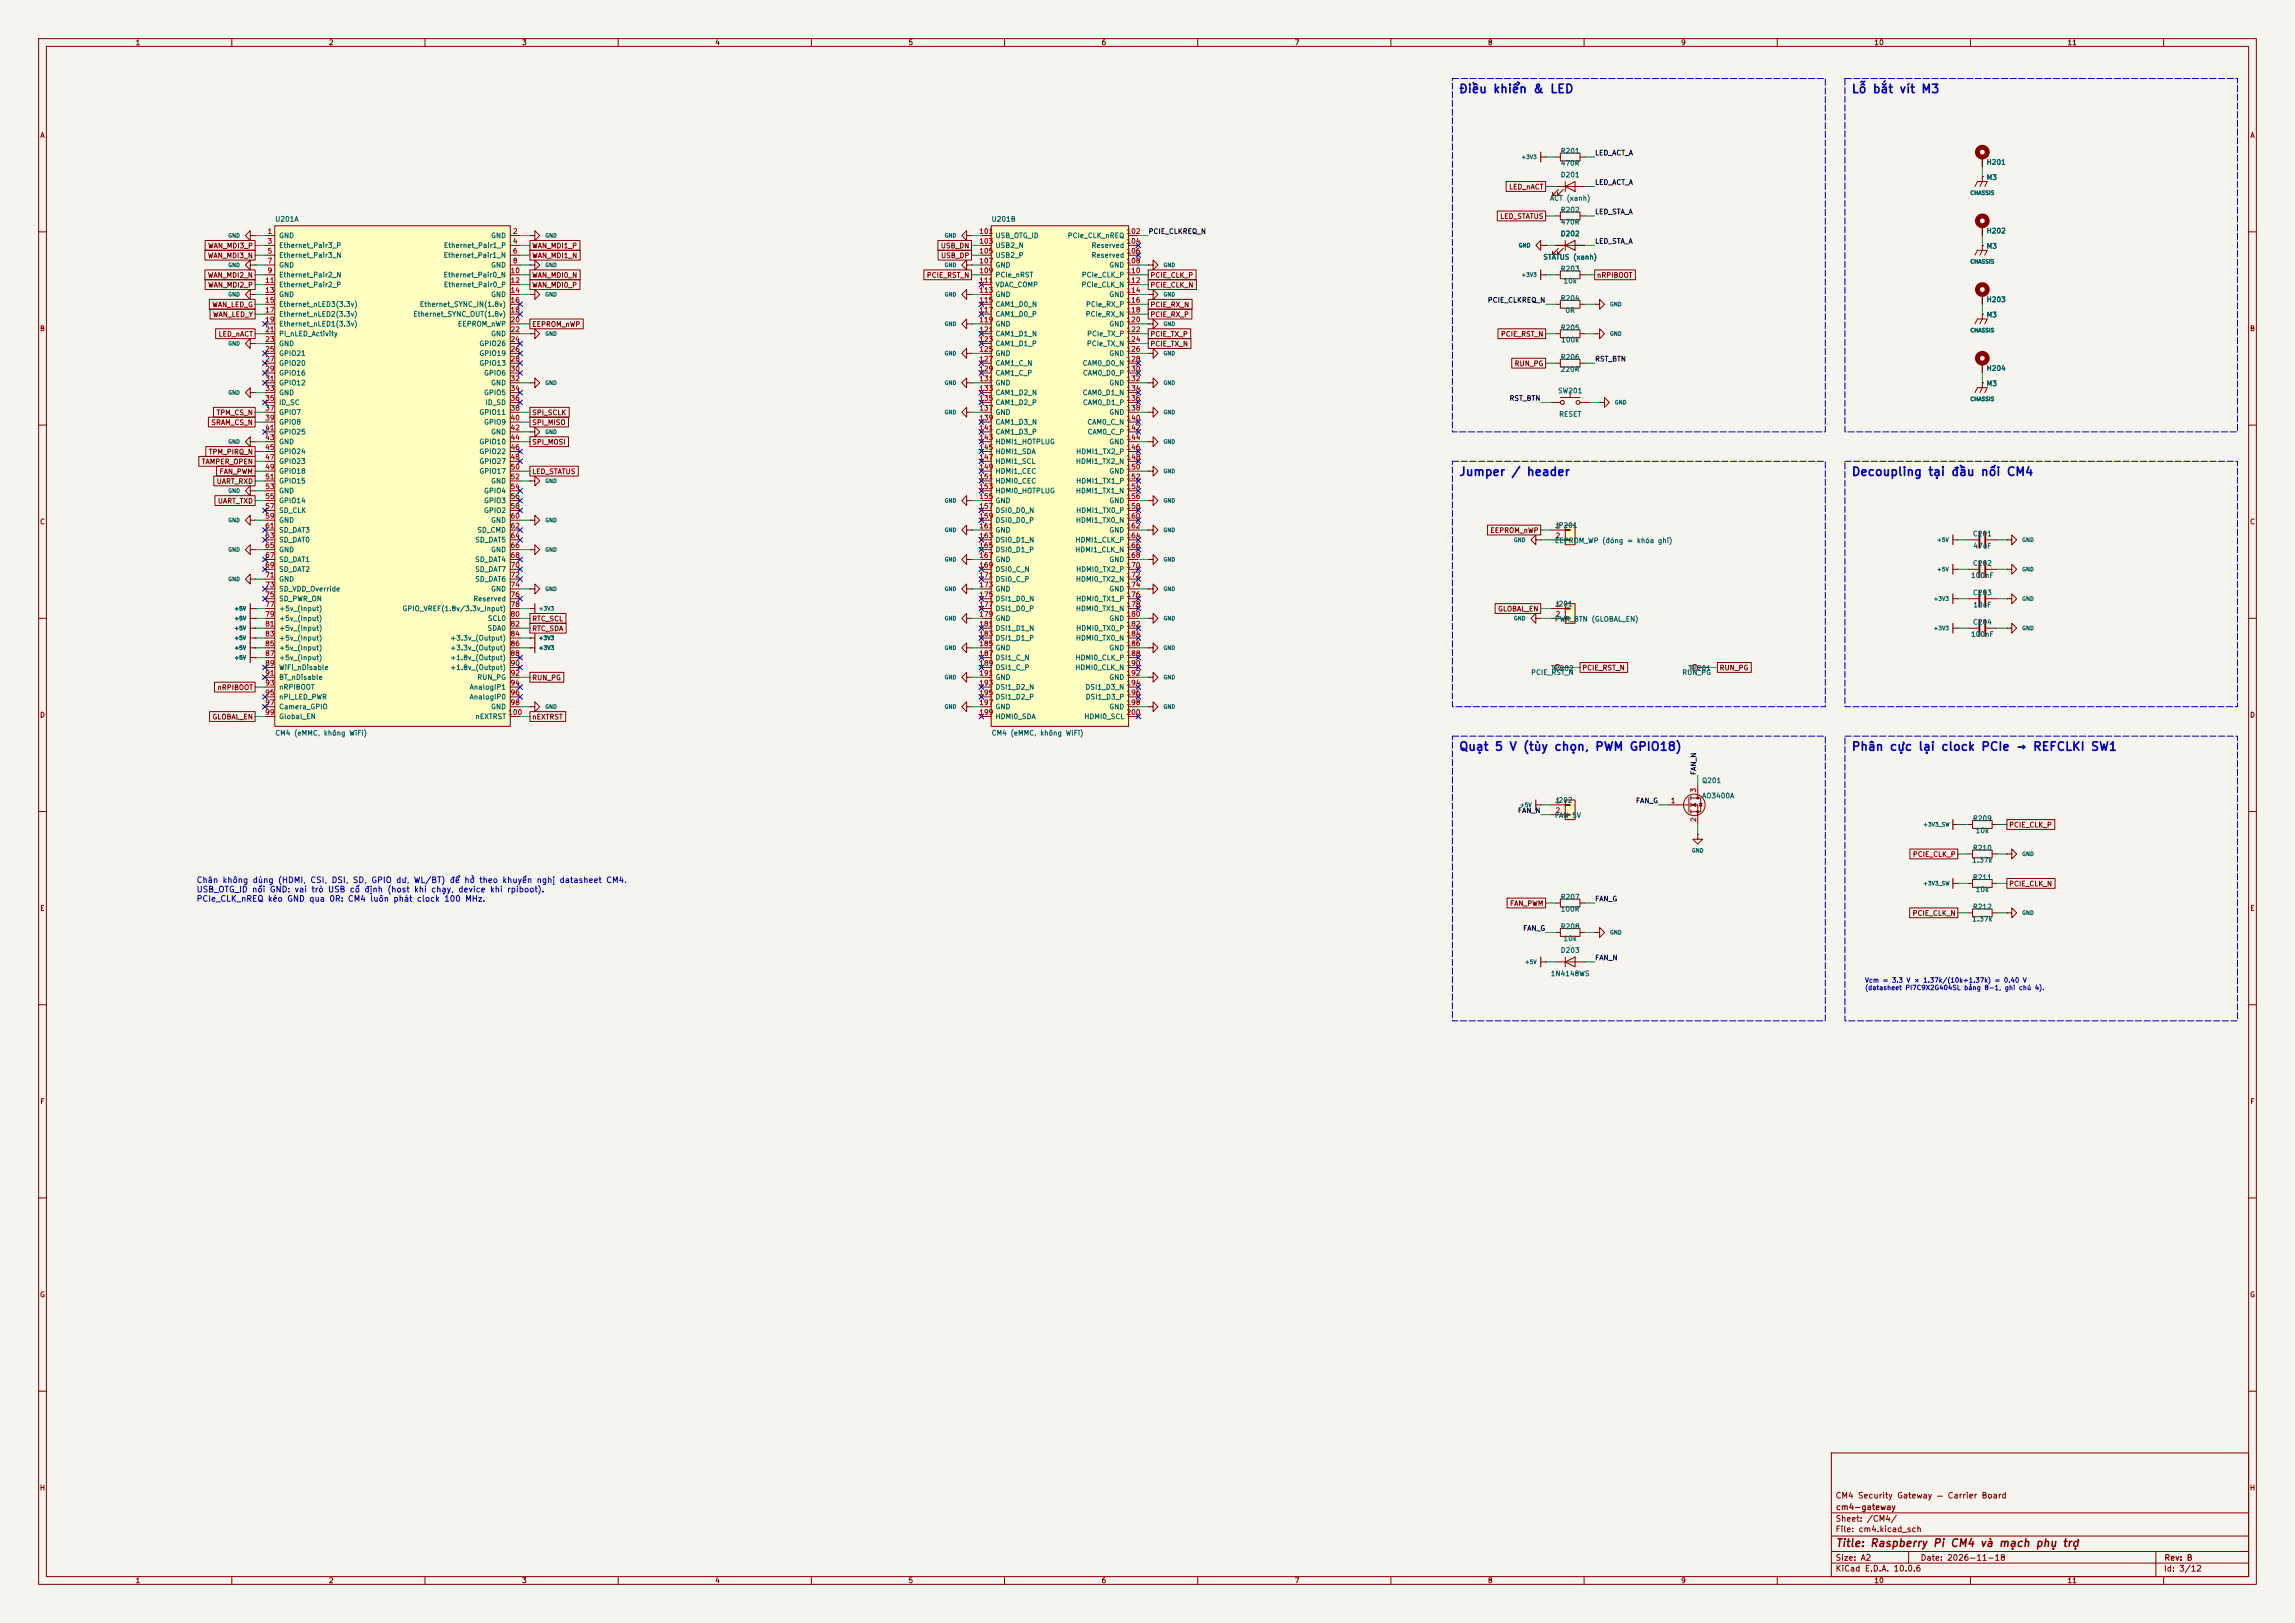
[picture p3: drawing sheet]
<svg xmlns="http://www.w3.org/2000/svg" width="594mm" height="420mm" viewBox="0 0 594 420" stroke-linecap="round" stroke-linejoin="round" font-family="sans-serif">
<defs><g id="words">
<g font-size="2.2" fill="#0000c2">
<text x="377.5" y="24.6">Điều khiển &amp; LED</text>
<text x="479.1" y="24.6">Lỗ bắt vít M3</text>
<text x="377.5" y="123.7">Jumper / header</text>
<text x="479.1" y="123.7">Decoupling tại đầu nối CM4</text>
<text x="377.5" y="194.8">Quạt 5 V (tùy chọn, PWM GPIO18)</text>
<text x="479.1" y="194.8">Phân cực lại clock PCIe → REFCLKI SW1</text>
</g>
<text font-size="2" fill="#840000" x="475" y="400.8">Title: Raspberry Pi CM4 và mạch phụ trợ</text>
<g font-size="1.5" fill="#0000c2">
<text x="50.8" y="228.9">Chân không dùng (HDMI, CSI, DSI, SD, GPIO dư, WL/BT) để hở theo khuyến nghị datasheet CM4.</text>
<text x="50.8" y="231.3">USB_OTG_ID nối GND: vai trò USB cố định (host khi chạy, device khi rpiboot).</text>
<text x="50.8" y="233.7">PCIe_CLK_nREQ kéo GND qua 0R: CM4 luôn phát clock 100 MHz.</text>
</g>
<g font-size="1.5" fill="#840000">
<text x="475" y="388.1">CM4 Security Gateway — Carrier Board</text>
<text x="475" y="394.1">Sheet: /CM4/</text>
<text x="475.1" y="391.1">cm4-gateway</text>
<text x="475" y="396.8">File: cm4.kicad_sch</text>
<text x="475" y="407">KiCad E.D.A. 10.0.6</text>
<text x="475" y="404.2">Size: A2</text>
<text x="497" y="404.2">Date: 2026-11-18</text>
<text x="560" y="407">Id: 3/12</text>
<text x="560.1" y="404.2">Rev: B</text>
</g>
<g font-size="1.3" fill="#840000">
<text x="35" y="12">1</text>
<text x="85" y="12">2</text>
<text x="135" y="12">3</text>
<text x="185" y="12">4</text>
<text x="235" y="12">5</text>
<text x="285" y="12">6</text>
<text x="335" y="12">7</text>
<text x="385" y="12">8</text>
<text x="435" y="12">9</text>
<text x="485" y="12">10</text>
<text x="535" y="12">11</text>
<text x="10.3" y="36">A</text>
<text x="582.3" y="36">A</text>
<text x="390.5" y="49.3">LED_nACT</text>
<text x="388.2" y="56.9">LED_STATUS</text>
<text x="53.7" y="64.6">WAN_MDI3_P</text>
<text x="137.6" y="64.6">WAN_MDI1_P</text>
<text x="243.4" y="64.6">USB_DN</text>
<text x="53.7" y="67.1">WAN_MDI3_N</text>
<text x="137.6" y="67.1">WAN_MDI1_N</text>
<text x="243.4" y="67.1">USB_DP</text>
<text x="53.7" y="72.2">WAN_MDI2_N</text>
<text x="53.7" y="74.7">WAN_MDI2_P</text>
<text x="137.6" y="72.2">WAN_MDI0_N</text>
<text x="137.6" y="74.7">WAN_MDI0_P</text>
<text x="239.7" y="72.2">PCIE_RST_N</text>
<text x="297.6" y="74.7">PCIE_CLK_N</text>
<text x="297.6" y="72.2">PCIE_CLK_P</text>
<text x="413.2" y="72.2">nRPIBOOT</text>
<text x="54.8" y="79.8">WAN_LED_G</text>
<text x="55" y="82.3">WAN_LED_Y</text>
<text x="297.6" y="79.8">PCIE_RX_N</text>
<text x="297.6" y="82.3">PCIE_RX_P</text>
<text x="10.2" y="86">B</text>
<text x="56.4" y="87.4">LED_nACT</text>
<text x="137.6" y="84.9">EEPROM_nWP</text>
<text x="297.6" y="87.4">PCIE_TX_P</text>
<text x="297.6" y="90">PCIE_TX_N</text>
<text x="388.3" y="87.4">PCIE_RST_N</text>
<text x="582.2" y="86">B</text>
<text x="391.9" y="95">RUN_PG</text>
<text x="55.9" y="107.7">TPM_CS_N</text>
<text x="137.6" y="107.7">SPI_SCLK</text>
<text x="54.6" y="110.3">SRAM_CS_N</text>
<text x="137.6" y="110.3">SPI_MISO</text>
<text x="53.9" y="117.9">TPM_PIRQ_N</text>
<text x="137.6" y="115.4">SPI_MOSI</text>
<text x="52.1" y="120.4">TAMPER_OPEN</text>
<text x="56" y="125.5">UART_RXD</text>
<text x="56.7" y="123">FAN_PWM</text>
<text x="137.6" y="123">LED_STATUS</text>
<text x="56.3" y="130.6">UART_TXD</text>
<text x="10.2" y="136">C</text>
<text x="582.2" y="136">C</text>
<text x="385.6" y="138.2">EEPROM_nWP</text>
<text x="137.6" y="161.1">RTC_SCL</text>
<text x="387.6" y="158.5">GLOBAL_EN</text>
<text x="137.6" y="163.6">RTC_SDA</text>
<text x="409.4" y="173.8">PCIE_RST_N</text>
<text x="444.9" y="173.8">RUN_PG</text>
<text x="56.1" y="178.9">nRPIBOOT</text>
<text x="137.6" y="176.3">RUN_PG</text>
<text x="10.2" y="186">D</text>
<text x="582.2" y="186">D</text>
<text x="54.9" y="186.5">GLOBAL_EN</text>
<text x="137.6" y="186.5">nEXTRST</text>
<text x="519.9" y="214.4">PCIE_CLK_P</text>
<text x="495" y="222">PCIE_CLK_P</text>
<text x="519.9" y="229.7">PCIE_CLK_N</text>
<text x="10.3" y="236">E</text>
<text x="390.7" y="234.7">FAN_PWM</text>
<text x="494.9" y="237.3">PCIE_CLK_N</text>
<text x="582.3" y="236">E</text>
<text x="10.3" y="286">F</text>
<text x="582.3" y="286">F</text>
<text x="10.2" y="336">G</text>
<text x="582.2" y="336">G</text>
<text x="10.2" y="386">H</text>
<text x="582.2" y="386">H</text>
<text x="35" y="410">1</text>
<text x="85" y="410">2</text>
<text x="135" y="410">3</text>
<text x="185" y="410">4</text>
<text x="235" y="410">5</text>
<text x="285" y="410">6</text>
<text x="335" y="410">7</text>
<text x="385" y="410">8</text>
<text x="435" y="410">9</text>
<text x="485" y="410">10</text>
<text x="535" y="410">11</text>
</g>
<g font-size="1.3" fill="#006464">
<text x="403.8" y="40">R201</text>
<text x="403.8" y="43.2">470R</text>
<text x="403.8" y="46.2">D201</text>
<text x="514.1" y="42.9">H201</text>
<text x="514.1" y="46.9">M3</text>
<text x="401" y="52.2">ACT (xanh)</text>
<text x="71.1" y="57.7">U201A</text>
<text x="256.5" y="57.7">U201B</text>
<text x="403.8" y="55.3">R202</text>
<text x="403.8" y="58.4">470R</text>
<text x="72.1" y="61.9">GND</text>
<text x="72.1" y="64.5">Ethernet_Pair3_P</text>
<text x="114.8" y="64.5">Ethernet_Pair1_P</text>
<text x="127" y="61.9">GND</text>
<text x="257.5" y="61.9">USB_OTG_ID</text>
<text x="257.5" y="64.5">USB2_N</text>
<text x="276.2" y="61.9">PCIe_CLK_nREQ</text>
<text x="282.4" y="64.5">Reserved</text>
<text x="403.8" y="61.4">D202</text>
<text x="514.1" y="60.7">H202</text>
<text x="514.1" y="64.6">M3</text>
<text x="72.1" y="67">Ethernet_Pair3_N</text>
<text x="72.1" y="69.5">GND</text>
<text x="114.7" y="67">Ethernet_Pair1_N</text>
<text x="127" y="69.5">GND</text>
<text x="257.5" y="67">USB2_P</text>
<text x="257.5" y="69.5">GND</text>
<text x="282.4" y="67">Reserved</text>
<text x="287" y="69.5">GND</text>
<text x="399.3" y="67.5">STATUS (xanh)</text>
<text x="403.8" y="70.5">R203</text>
<text x="72.1" y="72.1">Ethernet_Pair2_N</text>
<text x="72.1" y="74.6">Ethernet_Pair2_P</text>
<text x="72.1" y="77.2">GND</text>
<text x="114.7" y="72.1">Ethernet_Pair0_N</text>
<text x="114.8" y="74.6">Ethernet_Pair0_P</text>
<text x="127" y="77.2">GND</text>
<text x="257.5" y="72.1">PCIe_nRST</text>
<text x="257.5" y="74.6">VDAC_COMP</text>
<text x="257.5" y="77.2">GND</text>
<text x="279.8" y="74.6">PCIe_CLK_N</text>
<text x="279.9" y="72.1">PCIe_CLK_P</text>
<text x="287" y="77.2">GND</text>
<text x="404.5" y="73.7">10k</text>
<text x="72.1" y="79.7">Ethernet_nLED3(3.3v)</text>
<text x="72.1" y="82.2">Ethernet_nLED2(3.3v)</text>
<text x="106.8" y="82.2">Ethernet_SYNC_OUT(1.8v)</text>
<text x="108.5" y="79.7">Ethernet_SYNC_IN(1.8v)</text>
<text x="257.5" y="79.7">CAM1_D0_N</text>
<text x="257.5" y="82.2">CAM1_D0_P</text>
<text x="280.9" y="82.2">PCIe_RX_N</text>
<text x="280.9" y="79.7">PCIe_RX_P</text>
<text x="403.8" y="78.1">R204</text>
<text x="405" y="81.3">0R</text>
<text x="514.1" y="78.5">H203</text>
<text x="514.1" y="82.4">M3</text>
<text x="72.1" y="84.8">Ethernet_nLED1(3.3v)</text>
<text x="72.1" y="87.3">PI_nLED_Activity</text>
<text x="72.1" y="89.9">GND</text>
<text x="118.4" y="84.8">EEPROM_nWP</text>
<text x="123.9" y="89.9">GPIO26</text>
<text x="127" y="87.3">GND</text>
<text x="257.5" y="84.8">GND</text>
<text x="257.5" y="87.3">CAM1_D1_N</text>
<text x="257.5" y="89.9">CAM1_D1_P</text>
<text x="281.2" y="89.9">PCIe_TX_N</text>
<text x="281.2" y="87.3">PCIe_TX_P</text>
<text x="287" y="84.8">GND</text>
<text x="403.8" y="85.7">R205</text>
<text x="403.9" y="88.9">100k</text>
<text x="72.1" y="92.4">GPIO21</text>
<text x="72.1" y="94.9">GPIO20</text>
<text x="123.9" y="92.4">GPIO19</text>
<text x="123.9" y="94.9">GPIO13</text>
<text x="257.5" y="92.4">GND</text>
<text x="257.5" y="94.9">CAM1_C_N</text>
<text x="280.1" y="94.9">CAM0_D0_N</text>
<text x="287" y="92.4">GND</text>
<text x="403.8" y="93.4">R206</text>
<text x="72.1" y="97.5">GPIO16</text>
<text x="72.1" y="100">GPIO12</text>
<text x="125.2" y="97.5">GPIO6</text>
<text x="127" y="100">GND</text>
<text x="257.5" y="97.5">CAM1_C_P</text>
<text x="257.5" y="100">GND</text>
<text x="280.2" y="97.5">CAM0_D0_P</text>
<text x="287" y="100">GND</text>
<text x="403.8" y="96.5">220R</text>
<text x="514.1" y="96.3">H204</text>
<text x="514.1" y="100.2">M3</text>
<text x="72.1" y="102.6">GND</text>
<text x="72.1" y="105.1">ID_SC</text>
<text x="72.1" y="107.6">GPIO7</text>
<text x="123.9" y="107.6">GPIO11</text>
<text x="125.2" y="102.6">GPIO5</text>
<text x="125.5" y="105.1">ID_SD</text>
<text x="257.5" y="102.6">CAM1_D2_N</text>
<text x="257.5" y="105.1">CAM1_D2_P</text>
<text x="257.5" y="107.6">GND</text>
<text x="280.1" y="102.6">CAM0_D1_N</text>
<text x="280.2" y="105.1">CAM0_D1_P</text>
<text x="287" y="107.6">GND</text>
<text x="403.1" y="102.1">SW201</text>
<text x="72.1" y="110.2">GPIO8</text>
<text x="72.1" y="112.7">GPIO25</text>
<text x="125.2" y="110.2">GPIO9</text>
<text x="127" y="112.7">GND</text>
<text x="257.5" y="110.2">CAM1_D3_N</text>
<text x="257.5" y="112.7">CAM1_D3_P</text>
<text x="281.3" y="110.2">CAM0_C_N</text>
<text x="281.4" y="112.7">CAM0_C_P</text>
<text x="403.4" y="108.1">RESET</text>
<text x="72.1" y="115.3">GND</text>
<text x="72.1" y="117.8">GPIO24</text>
<text x="123.9" y="115.3">GPIO10</text>
<text x="123.9" y="117.8">GPIO22</text>
<text x="257.5" y="115.3">HDMI1_HOTPLUG</text>
<text x="257.5" y="117.8">HDMI1_SDA</text>
<text x="278.4" y="117.8">HDMI1_TX2_P</text>
<text x="287" y="115.3">GND</text>
<text x="72.1" y="120.3">GPIO23</text>
<text x="72.1" y="122.9">GPIO18</text>
<text x="72.1" y="125.4">GPIO15</text>
<text x="123.9" y="120.3">GPIO27</text>
<text x="123.9" y="122.9">GPIO17</text>
<text x="127" y="125.4">GND</text>
<text x="257.5" y="120.3">HDMI1_SCL</text>
<text x="257.5" y="122.9">HDMI1_CEC</text>
<text x="257.5" y="125.4">HDMI0_CEC</text>
<text x="278.3" y="120.3">HDMI1_TX2_N</text>
<text x="278.4" y="125.4">HDMI1_TX1_P</text>
<text x="287" y="122.9">GND</text>
<text x="72.1" y="128">GND</text>
<text x="72.1" y="130.5">GPIO14</text>
<text x="125.2" y="128">GPIO4</text>
<text x="125.2" y="130.5">GPIO3</text>
<text x="257.5" y="128">HDMI0_HOTPLUG</text>
<text x="257.5" y="130.5">GND</text>
<text x="278.3" y="128">HDMI1_TX1_N</text>
<text x="287" y="130.5">GND</text>
<text x="72.1" y="133">SD_CLK</text>
<text x="72.1" y="135.6">GND</text>
<text x="125.2" y="133">GPIO2</text>
<text x="127" y="135.6">GND</text>
<text x="257.5" y="133">DSI0_D0_N</text>
<text x="257.5" y="135.6">DSI0_D0_P</text>
<text x="278.3" y="135.6">HDMI1_TX0_N</text>
<text x="278.4" y="133">HDMI1_TX0_P</text>
<text x="402.3" y="136.9">JP201</text>
<text x="72.1" y="138.1">SD_DAT3</text>
<text x="72.1" y="140.7">SD_DAT0</text>
<text x="72.1" y="143.2">GND</text>
<text x="122.9" y="140.7">SD_DAT5</text>
<text x="123.4" y="138.1">SD_CMD</text>
<text x="127" y="143.2">GND</text>
<text x="257.5" y="138.1">GND</text>
<text x="257.5" y="140.7">DSI0_D1_N</text>
<text x="257.5" y="143.2">DSI0_D1_P</text>
<text x="278.2" y="143.2">HDMI1_CLK_N</text>
<text x="278.2" y="140.7">HDMI1_CLK_P</text>
<text x="287" y="138.1">GND</text>
<text x="402.3" y="140.8">EEPROM_WP (đóng = khóa ghi)</text>
<text x="510.5" y="139.1">C201</text>
<text x="510.6" y="142.2">47uF</text>
<text x="72.1" y="145.7">SD_DAT1</text>
<text x="72.1" y="148.3">SD_DAT2</text>
<text x="122.9" y="145.7">SD_DAT4</text>
<text x="122.9" y="148.3">SD_DAT7</text>
<text x="257.5" y="145.7">GND</text>
<text x="257.5" y="148.3">DSI0_C_N</text>
<text x="278.4" y="148.3">HDMI0_TX2_P</text>
<text x="287" y="145.7">GND</text>
<text x="510" y="149.9">100nF</text>
<text x="510.5" y="146.7">C202</text>
<text x="72.1" y="150.8">GND</text>
<text x="72.1" y="153.4">SD_VDD_Override</text>
<text x="72.1" y="155.9">SD_PWR_ON</text>
<text x="122.4" y="155.9">Reserved</text>
<text x="122.9" y="150.8">SD_DAT6</text>
<text x="127" y="153.4">GND</text>
<text x="257.5" y="150.8">DSI0_C_P</text>
<text x="257.5" y="153.4">GND</text>
<text x="257.5" y="155.9">DSI1_D0_N</text>
<text x="278.3" y="150.8">HDMI0_TX2_N</text>
<text x="278.4" y="155.9">HDMI0_TX1_P</text>
<text x="287" y="153.4">GND</text>
<text x="510.5" y="154.3">C203</text>
<text x="72.1" y="158.4">+5v_(Input)</text>
<text x="72.1" y="161">+5v_(Input)</text>
<text x="104" y="158.4">GPIO_VREF(1.8v/3.3v_Input)</text>
<text x="126.1" y="161">SCL0</text>
<text x="257.5" y="158.4">DSI1_D0_P</text>
<text x="257.5" y="161">GND</text>
<text x="278.3" y="158.4">HDMI0_TX1_N</text>
<text x="287" y="161">GND</text>
<text x="402.3" y="157.2">J201</text>
<text x="402.3" y="161.2">PWR_BTN (GLOBAL_EN)</text>
<text x="510.5" y="161.9">C204</text>
<text x="510.6" y="157.5">10uF</text>
<text x="72.1" y="163.5">+5v_(Input)</text>
<text x="72.1" y="166.1">+5v_(Input)</text>
<text x="116.4" y="166.1">+3.3v_(Output)</text>
<text x="126.1" y="163.5">SDA0</text>
<text x="257.5" y="163.5">DSI1_D1_N</text>
<text x="257.5" y="166.1">DSI1_D1_P</text>
<text x="278.3" y="166.1">HDMI0_TX0_N</text>
<text x="278.4" y="163.5">HDMI0_TX0_P</text>
<text x="510" y="165.1">100nF</text>
<text x="72.1" y="168.6">+5v_(Input)</text>
<text x="72.1" y="171.1">+5v_(Input)</text>
<text x="72.1" y="173.7">WiFi_nDisable</text>
<text x="116.4" y="168.6">+3.3v_(Output)</text>
<text x="116.4" y="171.1">+1.8v_(Output)</text>
<text x="116.4" y="173.7">+1.8v_(Output)</text>
<text x="257.5" y="168.6">GND</text>
<text x="257.5" y="171.1">DSI1_C_N</text>
<text x="257.5" y="173.7">DSI1_C_P</text>
<text x="278.2" y="173.7">HDMI0_CLK_N</text>
<text x="278.2" y="171.1">HDMI0_CLK_P</text>
<text x="287" y="168.6">GND</text>
<text x="401.3" y="173.9">TP202</text>
<text x="436.9" y="173.9">TP201</text>
<text x="72.1" y="176.2">BT_nDisable</text>
<text x="72.1" y="178.8">nRPIBOOT</text>
<text x="121.4" y="178.8">AnalogIP1</text>
<text x="123.4" y="176.2">RUN_PG</text>
<text x="257.5" y="176.2">GND</text>
<text x="257.5" y="178.8">DSI1_D2_N</text>
<text x="280.8" y="178.8">DSI1_D3_N</text>
<text x="287" y="176.2">GND</text>
<text x="396.2" y="175">PCIE_RST_N</text>
<text x="435.3" y="175">RUN_PG</text>
<text x="72.1" y="181.3">nPI_LED_PWR</text>
<text x="72.1" y="183.8">Camera_GPIO</text>
<text x="121.4" y="181.3">AnalogIP0</text>
<text x="127" y="183.8">GND</text>
<text x="257.5" y="181.3">DSI1_D2_P</text>
<text x="257.5" y="183.8">GND</text>
<text x="280.9" y="181.3">DSI1_D3_P</text>
<text x="287" y="183.8">GND</text>
<text x="71.1" y="190.6">CM4 (eMMC, không WiFi)</text>
<text x="72.1" y="186.4">Global_EN</text>
<text x="122.9" y="186.4">nEXTRST</text>
<text x="256.5" y="190.6">CM4 (eMMC, không WiFi)</text>
<text x="257.5" y="186.4">HDMI0_SDA</text>
<text x="280.5" y="186.4">HDMI0_SCL</text>
<text x="440.4" y="202.9">Q201</text>
<text x="402.3" y="208">J202</text>
<text x="440.4" y="206.9">AO3400A</text>
<text x="402.3" y="212">FAN 5V</text>
<text x="510.5" y="212.7">R209</text>
<text x="511.2" y="215.9">10k</text>
<text x="510.5" y="220.4">R210</text>
<text x="510.3" y="223.5">1.37k</text>
<text x="510.5" y="228">R211</text>
<text x="403.8" y="233.1">R207</text>
<text x="511.2" y="231.1">10k</text>
<text x="403.8" y="236.2">100R</text>
<text x="510.3" y="238.8">1.37k</text>
<text x="510.5" y="235.6">R212</text>
<text x="403.8" y="240.7">R208</text>
<text x="404.5" y="243.8">10k</text>
<text x="403.8" y="246.9">D203</text>
<text x="401.3" y="252.9">1N4148WS</text>
</g>
<g font-size="1.3" fill="#0f0f0f">
<text x="412.7" y="40.5">LED_ACT_A</text>
<text x="412.7" y="48.1">LED_ACT_A</text>
<text x="412.7" y="55.8">LED_STA_A</text>
<text x="297.2" y="60.8">PCIE_CLKREQ_N</text>
<text x="412.7" y="63.4">LED_STA_A</text>
<text x="384.9" y="78.6">PCIE_CLKREQ_N</text>
<text x="412.7" y="93.9">RST_BTN</text>
<text x="390.6" y="104">RST_BTN</text>
<text x="439.3" y="200.7" transform="rotate(-90 439.3 200.7)">FAN_N</text>
<text x="423.3" y="208.2">FAN_G</text>
<text x="392.7" y="210.7">FAN_N</text>
<text x="412.7" y="233.6">FAN_G</text>
<text x="394.1" y="241.2">FAN_G</text>
<text x="412.7" y="248.8">FAN_N</text>
</g>
<g font-size="1.3" fill="#a90000">
<text x="69.1" y="60.8">1</text>
<text x="69.1" y="63.4">3</text>
<text x="69.1" y="65.9">5</text>
<text x="132.6" y="60.8">2</text>
<text x="132.6" y="63.4">4</text>
<text x="132.6" y="65.9">6</text>
<text x="253.3" y="60.8">101</text>
<text x="253.3" y="63.4">103</text>
<text x="253.3" y="65.9">105</text>
<text x="291.4" y="60.8">102</text>
<text x="291.4" y="63.4">104</text>
<text x="291.4" y="65.9">106</text>
<text x="69.1" y="68.4">7</text>
<text x="69.1" y="71">9</text>
<text x="132" y="71">10</text>
<text x="132.6" y="68.4">8</text>
<text x="253.3" y="68.4">107</text>
<text x="253.3" y="71">109</text>
<text x="291.4" y="68.4">108</text>
<text x="291.4" y="71">110</text>
<text x="68.5" y="73.5">11</text>
<text x="68.5" y="76.1">13</text>
<text x="132" y="73.5">12</text>
<text x="132" y="76.1">14</text>
<text x="253.3" y="73.5">111</text>
<text x="253.3" y="76.1">113</text>
<text x="291.4" y="73.5">112</text>
<text x="291.4" y="76.1">114</text>
<text x="68.5" y="78.6">15</text>
<text x="68.5" y="81.1">17</text>
<text x="68.5" y="83.7">19</text>
<text x="132" y="78.6">16</text>
<text x="132" y="81.1">18</text>
<text x="132" y="83.7">20</text>
<text x="253.3" y="78.6">115</text>
<text x="253.3" y="81.1">117</text>
<text x="253.3" y="83.7">119</text>
<text x="291.4" y="78.6">116</text>
<text x="291.4" y="81.1">118</text>
<text x="291.4" y="83.7">120</text>
<text x="68.5" y="86.2">21</text>
<text x="68.5" y="88.8">23</text>
<text x="132" y="86.2">22</text>
<text x="132" y="88.8">24</text>
<text x="253.3" y="86.2">121</text>
<text x="253.3" y="88.8">123</text>
<text x="291.4" y="86.2">122</text>
<text x="291.4" y="88.8">124</text>
<text x="68.5" y="91.3">25</text>
<text x="68.5" y="93.8">27</text>
<text x="132" y="91.3">26</text>
<text x="132" y="93.8">28</text>
<text x="253.3" y="91.3">125</text>
<text x="253.3" y="93.8">127</text>
<text x="291.4" y="91.3">126</text>
<text x="291.4" y="93.8">128</text>
<text x="68.5" y="96.4">29</text>
<text x="68.5" y="98.9">31</text>
<text x="68.5" y="101.5">33</text>
<text x="132" y="96.4">30</text>
<text x="132" y="98.9">32</text>
<text x="132" y="101.5">34</text>
<text x="253.3" y="96.4">129</text>
<text x="253.3" y="98.9">131</text>
<text x="253.3" y="101.5">133</text>
<text x="291.4" y="96.4">130</text>
<text x="291.4" y="98.9">132</text>
<text x="291.4" y="101.5">134</text>
<text x="68.5" y="104">35</text>
<text x="68.5" y="106.5">37</text>
<text x="132" y="104">36</text>
<text x="132" y="106.5">38</text>
<text x="253.3" y="104">135</text>
<text x="253.3" y="106.5">137</text>
<text x="291.4" y="104">136</text>
<text x="291.4" y="106.5">138</text>
<text x="68.5" y="109.1">39</text>
<text x="68.5" y="111.6">41</text>
<text x="132" y="109.1">40</text>
<text x="132" y="111.6">42</text>
<text x="253.3" y="109.1">139</text>
<text x="253.3" y="111.6">141</text>
<text x="291.4" y="109.1">140</text>
<text x="291.4" y="111.6">142</text>
<text x="68.5" y="114.2">43</text>
<text x="68.5" y="116.7">45</text>
<text x="68.5" y="119.2">47</text>
<text x="132" y="114.2">44</text>
<text x="132" y="116.7">46</text>
<text x="132" y="119.2">48</text>
<text x="253.3" y="114.2">143</text>
<text x="253.3" y="116.7">145</text>
<text x="253.3" y="119.2">147</text>
<text x="291.4" y="114.2">144</text>
<text x="291.4" y="116.7">146</text>
<text x="291.4" y="119.2">148</text>
<text x="68.5" y="121.8">49</text>
<text x="68.5" y="124.3">51</text>
<text x="132" y="121.8">50</text>
<text x="132" y="124.3">52</text>
<text x="253.3" y="121.8">149</text>
<text x="253.3" y="124.3">151</text>
<text x="291.4" y="121.8">150</text>
<text x="291.4" y="124.3">152</text>
<text x="68.5" y="126.9">53</text>
<text x="68.5" y="129.4">55</text>
<text x="68.5" y="131.9">57</text>
<text x="132" y="126.9">54</text>
<text x="132" y="129.4">56</text>
<text x="132" y="131.9">58</text>
<text x="253.3" y="126.9">153</text>
<text x="253.3" y="129.4">155</text>
<text x="253.3" y="131.9">157</text>
<text x="291.4" y="126.9">154</text>
<text x="291.4" y="129.4">156</text>
<text x="291.4" y="131.9">158</text>
<text x="68.5" y="134.5">59</text>
<text x="68.5" y="137">61</text>
<text x="132" y="134.5">60</text>
<text x="132" y="137">62</text>
<text x="253.3" y="134.5">159</text>
<text x="253.3" y="137">161</text>
<text x="291.4" y="134.5">160</text>
<text x="291.4" y="137">162</text>
<text x="402.5" y="137">1</text>
<text x="68.5" y="139.6">63</text>
<text x="68.5" y="142.1">65</text>
<text x="132" y="139.6">64</text>
<text x="132" y="142.1">66</text>
<text x="253.3" y="139.6">163</text>
<text x="253.3" y="142.1">165</text>
<text x="291.4" y="139.6">164</text>
<text x="291.4" y="142.1">166</text>
<text x="402.5" y="139.6">2</text>
<text x="68.5" y="144.6">67</text>
<text x="68.5" y="147.2">69</text>
<text x="68.5" y="149.7">71</text>
<text x="132" y="144.6">68</text>
<text x="132" y="147.2">70</text>
<text x="132" y="149.7">72</text>
<text x="253.3" y="144.6">167</text>
<text x="253.3" y="147.2">169</text>
<text x="253.3" y="149.7">171</text>
<text x="291.4" y="144.6">168</text>
<text x="291.4" y="147.2">170</text>
<text x="291.4" y="149.7">172</text>
<text x="68.5" y="152.3">73</text>
<text x="68.5" y="154.8">75</text>
<text x="132" y="152.3">74</text>
<text x="132" y="154.8">76</text>
<text x="253.3" y="152.3">173</text>
<text x="253.3" y="154.8">175</text>
<text x="291.4" y="152.3">174</text>
<text x="291.4" y="154.8">176</text>
<text x="68.5" y="157.3">77</text>
<text x="68.5" y="159.9">79</text>
<text x="132" y="157.3">78</text>
<text x="132" y="159.9">80</text>
<text x="253.3" y="157.3">177</text>
<text x="253.3" y="159.9">179</text>
<text x="291.4" y="157.3">178</text>
<text x="291.4" y="159.9">180</text>
<text x="402.5" y="157.3">1</text>
<text x="402.5" y="159.9">2</text>
<text x="68.5" y="162.4">81</text>
<text x="68.5" y="165">83</text>
<text x="68.5" y="167.5">85</text>
<text x="132" y="162.4">82</text>
<text x="132" y="165">84</text>
<text x="132" y="167.5">86</text>
<text x="253.3" y="162.4">181</text>
<text x="253.3" y="165">183</text>
<text x="253.3" y="167.5">185</text>
<text x="291.4" y="162.4">182</text>
<text x="291.4" y="165">184</text>
<text x="291.4" y="167.5">186</text>
<text x="68.5" y="170">87</text>
<text x="68.5" y="172.6">89</text>
<text x="132" y="170">88</text>
<text x="132" y="172.6">90</text>
<text x="253.3" y="170">187</text>
<text x="253.3" y="172.6">189</text>
<text x="291.4" y="170">188</text>
<text x="291.4" y="172.6">190</text>
<text x="68.5" y="175.1">91</text>
<text x="68.5" y="177.7">93</text>
<text x="132" y="175.1">92</text>
<text x="132" y="177.7">94</text>
<text x="253.3" y="175.1">191</text>
<text x="253.3" y="177.7">193</text>
<text x="291.4" y="175.1">192</text>
<text x="291.4" y="177.7">194</text>
<text x="68.5" y="180.2">95</text>
<text x="68.5" y="182.7">97</text>
<text x="68.5" y="185.3">99</text>
<text x="131.4" y="185.3">100</text>
<text x="132" y="180.2">96</text>
<text x="132" y="182.7">98</text>
<text x="253.3" y="180.2">195</text>
<text x="253.3" y="182.7">197</text>
<text x="253.3" y="185.3">199</text>
<text x="291.4" y="180.2">196</text>
<text x="291.4" y="182.7">198</text>
<text x="291.4" y="185.3">200</text>
<text x="402.5" y="208.1">1</text>
<text x="432.3" y="208.1">1</text>
<text x="439.3" y="205.2" transform="rotate(-90 439.3 205.2)">3</text>
<text x="402.5" y="210.7">2</text>
<text x="439.3" y="212.8" transform="rotate(-90 439.3 212.8)">2</text>
</g>
<g font-size="1.2" fill="#0000c2">
<text x="482.6" y="254.6">Vcm = 3.3 V × 1.37k/(10k+1.37k) = 0.40 V</text>
<text x="482.6" y="256.5">(datasheet PI7C9X2G404SL bảng 8-1, ghi chú 4).</text>
</g>
<g font-size="1" fill="#006464">
<text x="393.7" y="41.4">+3V3</text>
<text x="509.9" y="50.7">CHASSIS</text>
<text x="59" y="61.7">GND</text>
<text x="141" y="61.7">GND</text>
<text x="244.4" y="61.7">GND</text>
<text x="393" y="64.3">GND</text>
<text x="59" y="69.3">GND</text>
<text x="141" y="69.3">GND</text>
<text x="244.4" y="69.3">GND</text>
<text x="301" y="69.3">GND</text>
<text x="393.7" y="71.9">+3V3</text>
<text x="509.9" y="68.5">CHASSIS</text>
<text x="59" y="77">GND</text>
<text x="141" y="77">GND</text>
<text x="244.4" y="77">GND</text>
<text x="301" y="77">GND</text>
<text x="416.6" y="79.5">GND</text>
<text x="59" y="89.7">GND</text>
<text x="141" y="87.1">GND</text>
<text x="244.4" y="84.6">GND</text>
<text x="301" y="84.6">GND</text>
<text x="416.6" y="87.1">GND</text>
<text x="509.9" y="86.2">CHASSIS</text>
<text x="244.4" y="92.2">GND</text>
<text x="301" y="92.2">GND</text>
<text x="141" y="99.8">GND</text>
<text x="244.4" y="99.8">GND</text>
<text x="301" y="99.8">GND</text>
<text x="59" y="102.4">GND</text>
<text x="244.4" y="107.4">GND</text>
<text x="301" y="107.4">GND</text>
<text x="417.9" y="104.9">GND</text>
<text x="509.9" y="104">CHASSIS</text>
<text x="141" y="112.5">GND</text>
<text x="59" y="115.1">GND</text>
<text x="301" y="115.1">GND</text>
<text x="141" y="125.2">GND</text>
<text x="301" y="122.7">GND</text>
<text x="59" y="127.8">GND</text>
<text x="244.4" y="130.3">GND</text>
<text x="301" y="130.3">GND</text>
<text x="59" y="135.4">GND</text>
<text x="141" y="135.4">GND</text>
<text x="244.4" y="137.9">GND</text>
<text x="301" y="137.9">GND</text>
<text x="59" y="143">GND</text>
<text x="141" y="143">GND</text>
<text x="391.7" y="140.5">GND</text>
<text x="501.2" y="140.5">+5V</text>
<text x="523.3" y="140.5">GND</text>
<text x="244.4" y="145.5">GND</text>
<text x="301" y="145.5">GND</text>
<text x="501.2" y="148.1">+5V</text>
<text x="523.3" y="148.1">GND</text>
<text x="59" y="150.6">GND</text>
<text x="141" y="153.2">GND</text>
<text x="244.4" y="153.2">GND</text>
<text x="301" y="153.2">GND</text>
<text x="500.3" y="155.7">+3V3</text>
<text x="523.3" y="155.7">GND</text>
<text x="60.6" y="158.2">+5V</text>
<text x="60.6" y="160.8">+5V</text>
<text x="139.3" y="158.2">+3V3</text>
<text x="244.4" y="160.8">GND</text>
<text x="301" y="160.8">GND</text>
<text x="391.7" y="160.8">GND</text>
<text x="60.6" y="165.9">+5V</text>
<text x="60.6" y="163.3">+5V</text>
<text x="139.3" y="165.9">+3V3</text>
<text x="500.3" y="163.3">+3V3</text>
<text x="523.3" y="163.3">GND</text>
<text x="60.6" y="170.9">+5V</text>
<text x="60.6" y="168.4">+5V</text>
<text x="139.3" y="168.4">+3V3</text>
<text x="244.4" y="168.4">GND</text>
<text x="301" y="168.4">GND</text>
<text x="244.4" y="176">GND</text>
<text x="301" y="176">GND</text>
<text x="141" y="183.6">GND</text>
<text x="244.4" y="183.6">GND</text>
<text x="301" y="183.6">GND</text>
<text x="393.3" y="209">+5V</text>
<text x="497.7" y="214.1">+3V3_SW</text>
<text x="437.8" y="220.9">GND</text>
<text x="523.3" y="221.7">GND</text>
<text x="497.7" y="229.4">+3V3_SW</text>
<text x="523.3" y="237">GND</text>
<text x="416.6" y="242.1">GND</text>
<text x="394.6" y="249.7">+5V</text>
</g>
</g></defs>
<path d="M0 0h594v420h-594z" fill="#f5f4ef" stroke="#f5f4ef" stroke-width=".26"/>
<g fill="none" stroke="#840000" stroke-width=".26">
<path d="M10 10h574v400h-574zM12 12h570v396h-570zM60 10v2M110 10v2M160 10v2M210 10v2M260 10v2M310 10v2M360 10v2M410 10v2M460 10v2M510 10v2"/>
<path d="M560 10v2M403.9 39.6h5v2.1h-5zM398.8 40.6h1.2M400 40.6h.1M402.6 48.3h7.6M402.6 55.9h1.3M402.6 40.6h1.3M403.4 49l-1.6 1.5h.8h-.8v-.7M403.9 54.9h5v2h-5zM404.6 49l-1.5 1.5h.8h-.8v-.7M405.1 48.3l2.6-1.3v2.5zM405.1 47v2.5"/>
<path d="M408.9 55.9h1.3M408.9 40.6h1.3M10 60h2M64.8 68.6v-1.3l-1.3 1.3 1.3 1.3v-1.3h1.2M66 68.6h.1M250.2 76.2v-1.3l-1.3 1.3 1.3 1.3v-1.3h1.3M251.5 76.2h.1M297.2 76.2h1.2v-1.3l1.3 1.3-1.3 1.3v-1.3M297.2 76.2h.1M297.2 68.6h1.2v-1.3l1.3 1.3-1.3 1.3v-1.3M297.2 68.6h.1M398.8 63.5v-1.3l-1.3 1.3 1.3 1.3v-1.3h1.2"/>
<path d="M400 63.5h.1M402.6 63.5h7.6M402.6 71.1h1.3M403.4 64.3l-1.6 1.5h.8h-.8v-.8M403.9 70.1h5v2h-5zM404.6 64.3l-1.5 1.5h.8h-.8v-.8M405.1 63.5l2.6-1.3v2.6zM405.1 62.2v2.6M408.9 71.1h1.3M582 60h2M64.8 88.9v-1.3l-1.3 1.3 1.3 1.3v-1.3h1.2M66 88.9h.1"/>
<path d="M250.2 83.8v-1.2l-1.3 1.2 1.3 1.3v-1.3h1.3M250.2 91.4v-1.2l-1.3 1.2 1.3 1.3v-1.3h1.3M250.2 99.1v-1.3l-1.3 1.3 1.3 1.2v-1.2h1.3M251.5 83.8h.1M251.5 91.4h.1M251.5 99.1h.1M297.2 83.8h1.2v-1.2l1.3 1.2-1.3 1.3v-1.3M297.2 83.8h.1M297.2 91.4h1.2v-1.2l1.3 1.2-1.3 1.3v-1.3M297.2 91.4h.1M402.6 86.4h1.3M403.9 85.3h5v2.1h-5z"/>
<path d="M408.9 86.4h1.3M412.7 86.4h1.3v-1.3l1.3 1.3-1.3 1.2v-1.2M412.7 86.4h.1M10 110h2M64.8 114.3v-1.3l-1.3 1.3 1.3 1.3v-1.3h1.2M66 114.3h.1M250.2 106.7v-1.3l-1.3 1.3 1.3 1.3v-1.3h1.3M251.5 106.7h.1M297.2 106.7h1.2v-1.3l1.3 1.3-1.3 1.3v-1.3M297.2 106.7h.1M297.2 114.3h1.2v-1.3l1.3 1.3-1.3 1.3v-1.3M297.2 114.3h.1"/>
<path d="M582 110h2M137.2 134.6h1.2v-1.2l1.3 1.2-1.3 1.3v-1.3M137.2 134.6h.1M250.2 137.2v-1.3l-1.3 1.3 1.3 1.2v-1.2h1.3M251.5 137.2h.1M137.2 152.4h1.2v-1.3l1.3 1.3-1.3 1.3v-1.3M137.2 152.4h.1M137.2 157.5h.1M137.2 142.2h1.2v-1.2l1.3 1.2-1.3 1.3v-1.3M137.2 142.2h.1M137.2 157.5h1.2M250.2 152.4v-1.3l-1.3 1.3 1.3 1.3v-1.3h1.3"/>
<path d="M251.5 152.4h.1M297.2 152.4h1.2v-1.3l1.3 1.3-1.3 1.3v-1.3M297.2 152.4h.1M10 160h2M64.8 170.2h1.2M64.8 165.1h1.2M64.8 162.6h1.2M64.8 167.6h1.2M66 170.2h.1M66 165.1h.1M66 162.6h.1M66 167.6h.1"/>
<path d="M137.2 167.6h.1M137.2 165.1h.1M137.2 165.1h1.2M137.2 167.6h1.2M250.2 160v-1.2l-1.3 1.2 1.3 1.3v-1.3h1.3M250.2 175.3v-1.3l-1.3 1.3 1.3 1.2v-1.2h1.3M250.2 167.6v-1.2l-1.3 1.2 1.3 1.3v-1.3h1.3M251.5 160h.1M251.5 175.3h.1M251.5 167.6h.1M297.2 175.3h1.2v-1.3l1.3 1.3-1.3 1.2v-1.2M297.2 175.3h.1"/>
<path d="M297.2 167.6h1.2v-1.2l1.3 1.2-1.3 1.3v-1.3M297.2 167.6h.1M297.2 160h1.2v-1.2l1.3 1.2-1.3 1.3v-1.3M297.2 160h.1M582 160h2M137.2 182.9h1.2v-1.3l1.3 1.3-1.3 1.3v-1.3M137.2 182.9h.1M297.2 182.9h1.2v-1.3l1.3 1.3-1.3 1.3v-1.3M297.2 182.9h.1M10 210h2M505.5 213.4h1.2M506.7 213.4h.1"/>
<path d="M509.3 213.4h1.2M510.5 220h5.1v2h-5.1zM510.5 212.3h5.1v2.1h-5.1zM515.6 213.4h1.3M582 210h2M505.5 228.6h1.2M506.7 228.6h.1M509.3 228.6h1.2M509.3 221h1.2M509.3 236.2h1.2M510.5 227.6h5.1v2h-5.1zM510.5 235.2h5.1v2h-5.1z"/>
<path d="M515.6 228.6h1.3M515.6 221h1.3M515.6 236.2h1.3M519.4 221h1.3v-1.3l1.3 1.3-1.3 1.3v-1.3M519.4 221h.1M519.4 236.2h1.3v-1.2l1.3 1.2-1.3 1.3v-1.3M519.4 236.2h.1M10 260h2M582 260h2M10 310h2M582 310h2M10 360h2"/>
<path d="M474 376h108v32h-108zM582 360h2M474 397.5h108M474 391.5h108M60 408v2M110 408v2M160 408v2M210 408v2M260 408v2M310 408v2M360 408v2M410 408v2"/>
<path d="M460 408v2M474 404.5h108M474 401.5h108M494 401.5v3M510 408v2M558 401.5v6.5M560 408v2"/>
</g>
<path d="M398.8 39.4v2.5M138.4 156.2v2.6M64.8 161.3v10.2M138.4 163.8v5.1M505.5 212.1v2.5M505.5 227.3v2.6" fill="none" stroke="#840000" stroke-width=".3"/>
<path d="M256.5 58.4h35.6v129.6h-35.6z" fill="#ffffc2"/>
<g fill="none" stroke="#840000" stroke-width=".26">
<path d="M256.5 58.4h35.6v129.6h-35.6zM511.2 48.3l.6-1.3h2.5l-.6 1.3M513.1 45.7h.1M513.1 40.6v2.6M513.1 45.7v1.3l-.7 1.3M513.1 58.4v2.6M64.8 76.2v-1.3l-1.3 1.3 1.3 1.3v-1.3h1.2M64.8 61v-1.3l-1.3 1.3 1.3 1.2v-1.2h1.2M66 76.2h.1M66 61h.1M137.2 68.6h1.2v-1.3l1.3 1.3-1.3 1.3v-1.3M137.2 68.6h.1"/>
<path d="M137.2 76.2h1.2v-1.3l1.3 1.3-1.3 1.3v-1.3M137.2 76.2h.1M137.2 61h1.2v-1.3l1.3 1.3-1.3 1.2v-1.2M137.2 61h.1M250.2 61v-1.3l-1.3 1.3 1.3 1.2v-1.2h1.3M250.2 68.6v-1.3l-1.3 1.3 1.3 1.3v-1.3h1.3M251.5 61h.1M251.5 68.6h.1M254 61h2.5M254 63.5h2.5M254 66h2.5M254 68.6h2.5"/>
<path d="M254 71.1h2.5M254 73.7h2.5M254 76.2h2.5M254 78.7h2.5M292.1 61h2.5M292.1 63.5h2.5M292.1 66h2.5M292.1 68.6h2.5M292.1 71.1h2.5M292.1 73.7h2.5M292.1 76.2h2.5M292.1 78.7h2.5"/>
<path d="M511.2 66l.6-1.2h2.5l-.6 1.2M513.1 63.5h.1M513.1 63.5v1.3l-.7 1.2M513.1 76.2v2.5M137.2 99.1h1.2v-1.3l1.3 1.3-1.3 1.2v-1.2M137.2 99.1h.1M137.2 86.4h1.2v-1.3l1.3 1.3-1.3 1.2v-1.2M137.2 86.4h.1M254 81.3h2.5M254 83.8h2.5M254 86.4h2.5M254 88.9h2.5"/>
<path d="M254 91.4h2.5M254 94h2.5M254 96.5h2.5M254 99.1h2.5M292.1 81.3h2.5M292.1 83.8h2.5M292.1 86.4h2.5M292.1 88.9h2.5M292.1 91.4h2.5M292.1 94h2.5M292.1 96.5h2.5M292.1 99.1h2.5"/>
<path d="M297.2 99.1h1.2v-1.3l1.3 1.3-1.3 1.2v-1.2M297.2 99.1h.1M511.2 83.8l.6-1.2h2.5l-.6 1.2M513.1 99.1h.1M513.1 81.3h.1M513.1 81.3v1.3l-.7 1.2M513.1 94v2.5M513.1 99.1v1.2l-.7 1.3M64.8 101.6v-1.3l-1.3 1.3 1.3 1.3v-1.3h1.2M66 101.6h.1M137.2 111.8h1.2v-1.3l1.3 1.3-1.3 1.2v-1.2M137.2 111.8h.1"/>
<path d="M254 101.6h2.5M254 104.1h2.5M254 106.7h2.5M254 109.2h2.5M254 111.8h2.5M254 114.3h2.5M254 116.8h2.5M254 119.4h2.5M292.1 101.6h2.5M292.1 104.1h2.5M292.1 106.7h2.5M292.1 109.2h2.5"/>
<path d="M292.1 111.8h2.5M292.1 114.3h2.5M292.1 116.8h2.5M292.1 119.4h2.5M511.2 101.6l.6-1.3h2.5l-.6 1.3M137.2 124.5h1.2v-1.3l1.3 1.3-1.3 1.2v-1.2M137.2 124.5h.1M250.2 129.5v-1.2l-1.3 1.2 1.3 1.3v-1.3h1.3M251.5 129.5h.1M254 121.9h2.5M254 124.5h2.5M254 127h2.5"/>
<path d="M254 129.5h2.5M254 132.1h2.5M254 134.6h2.5M254 137.2h2.5M254 139.7h2.5M292.1 121.9h2.5M292.1 124.5h2.5M292.1 127h2.5M292.1 129.5h2.5M292.1 132.1h2.5M292.1 134.6h2.5M292.1 137.2h2.5"/>
<path d="M292.1 139.7h2.5M505.5 139.7h1.2M506.7 139.7h.1M509.3 139.7h2.8M514.1 139.7h2.8M519.4 139.7h1.3v-1.3l1.3 1.3-1.3 1.3v-1.3M519.4 139.7h.1M250.2 144.8v-1.3l-1.3 1.3 1.3 1.3v-1.3h1.3M251.5 144.8h.1M254 142.2h2.5M254 144.8h2.5M254 147.3h2.5"/>
<path d="M254 149.9h2.5M254 152.4h2.5M254 154.9h2.5M254 157.5h2.5M292.1 142.2h2.5M292.1 144.8h2.5M292.1 147.3h2.5M292.1 149.9h2.5M292.1 152.4h2.5M292.1 154.9h2.5M292.1 157.5h2.5M505.5 147.3h1.2"/>
<path d="M505.5 154.9h1.2M506.7 147.3h.1M506.7 154.9h.1M509.3 147.3h2.8M509.3 154.9h2.8M514.1 147.3h2.8M514.1 154.9h2.8M519.4 147.3h1.3v-1.2l1.3 1.2-1.3 1.3v-1.3M519.4 147.3h.1M519.4 154.9h1.3v-1.2l1.3 1.2-1.3 1.3v-1.3M519.4 154.9h.1M254 160h2.5"/>
<path d="M254 162.6h2.5M254 165.1h2.5M254 167.6h2.5M254 170.2h2.5M254 172.7h2.5M254 175.3h2.5M254 177.8h2.5M292.1 160h2.5M292.1 162.6h2.5M292.1 165.1h2.5M292.1 167.6h2.5M292.1 170.2h2.5"/>
<path d="M292.1 172.7h2.5M292.1 175.3h2.5M292.1 177.8h2.5M403.9 172.7h2.5M505.5 162.6h1.2M506.7 162.6h.1M509.3 162.6h2.8M514.1 162.6h2.8M519.4 162.6h1.3v-1.3l1.3 1.3-1.3 1.2v-1.2M519.4 162.6h.1M250.2 182.9v-1.3l-1.3 1.3 1.3 1.3v-1.3h1.3M251.5 182.9h.1"/>
<path d="M254 180.3h2.5M254 182.9h2.5M254 185.4h2.5M292.1 180.3h2.5M292.1 182.9h2.5M292.1 185.4h2.5M397.5 208.3h1.3M398.8 208.3h.1M402.6 233.7h1.3M403.9 232.7h5v2h-5zM408.9 233.7h1.3M398.8 248.9h1.2"/>
<path d="M400 248.9h.1M402.6 248.9h7.6M405.1 248.9l2.6-1.2v2.5zM405.1 247.7v2.5M412.7 241.3h1.3v-1.3l1.3 1.3-1.3 1.3v-1.3M412.7 241.3h.1"/>
<circle cx="403.1" cy="172.7" r=".76"/>
</g>
<path d="M505.5 138.4v2.6M505.5 146.1v2.5M505.5 153.7v2.5M505.5 161.3v2.5M397.5 207v2.6M398.8 247.7v2.5" fill="none" stroke="#840000" stroke-width=".3"/>
<path d="M512.3 137.7v4M513.8 137.7v4M512.3 145.3v4.1M512.3 152.9v4.1M513.8 145.3v4.1M513.8 152.9v4.1M512.3 160.5v4.1M513.8 160.5v4.1" fill="none" stroke="#840000" stroke-width=".51"/>
<g fill="none" stroke="#840000" stroke-width="1.3">
<circle cx="513.1" cy="39.4" r="1.27"/>
<circle cx="513.1" cy="57.1" r="1.27"/>
<circle cx="513.1" cy="74.9" r="1.27"/>
<circle cx="513.1" cy="92.7" r="1.27"/>
</g>
<path d="M71.1 58.4h61v129.6h-61z" fill="#ffffc2"/>
<g fill="none" stroke="#840000" stroke-width=".26">
<path d="M71.1 58.4h61v129.6h-61zM68.6 61h2.5M68.6 63.5h2.5M68.6 66h2.5M68.6 68.6h2.5M68.6 71.1h2.5M68.6 73.7h2.5M68.6 76.2h2.5M68.6 78.7h2.5M132.1 61h2.5M132.1 63.5h2.5M132.1 66h2.5"/>
<path d="M132.1 68.6h2.5M132.1 71.1h2.5M132.1 73.7h2.5M132.1 76.2h2.5M132.1 78.7h2.5M68.6 81.3h2.5M68.6 83.8h2.5M68.6 86.4h2.5M68.6 88.9h2.5M68.6 91.4h2.5M68.6 94h2.5M68.6 96.5h2.5"/>
<path d="M68.6 99.1h2.5M132.1 81.3h2.5M132.1 83.8h2.5M132.1 86.4h2.5M132.1 88.9h2.5M132.1 91.4h2.5M132.1 94h2.5M132.1 96.5h2.5M132.1 99.1h2.5M68.6 101.6h2.5M68.6 104.1h2.5M68.6 106.7h2.5"/>
<path d="M68.6 109.2h2.5M68.6 111.8h2.5M68.6 114.3h2.5M68.6 116.8h2.5M68.6 119.4h2.5M132.1 101.6h2.5M132.1 104.1h2.5M132.1 106.7h2.5M132.1 109.2h2.5M132.1 111.8h2.5M132.1 114.3h2.5M132.1 116.8h2.5"/>
<path d="M132.1 119.4h2.5M401.3 104.1h2.6M403.9 102.9h5M406.4 101.1v1.8M408.9 104.1h2.6M414 104.1h1.3v-1.2l1.3 1.2-1.3 1.3v-1.3M414 104.1h.1M68.6 121.9h2.5M68.6 124.5h2.5M68.6 127h2.5M68.6 129.5h2.5M68.6 132.1h2.5"/>
<path d="M68.6 134.6h2.5M68.6 137.2h2.5M68.6 139.7h2.5M132.1 121.9h2.5M132.1 124.5h2.5M132.1 127h2.5M132.1 129.5h2.5M132.1 132.1h2.5M132.1 134.6h2.5M132.1 137.2h2.5M132.1 139.7h2.5M68.6 142.2h2.5"/>
<path d="M68.6 144.8h2.5M68.6 147.3h2.5M68.6 149.9h2.5M68.6 152.4h2.5M68.6 154.9h2.5M68.6 157.5h2.5M132.1 142.2h2.5M132.1 144.8h2.5M132.1 147.3h2.5M132.1 149.9h2.5M132.1 152.4h2.5M132.1 154.9h2.5"/>
<path d="M132.1 157.5h2.5M297.2 144.8h1.2v-1.3l1.3 1.3-1.3 1.3v-1.3M297.2 144.8h.1M68.6 160h2.5M68.6 162.6h2.5M68.6 165.1h2.5M68.6 167.6h2.5M68.6 170.2h2.5M68.6 172.7h2.5M68.6 175.3h2.5M68.6 177.8h2.5M132.1 160h2.5"/>
<path d="M132.1 162.6h2.5M132.1 165.1h2.5M132.1 167.6h2.5M132.1 170.2h2.5M132.1 172.7h2.5M132.1 175.3h2.5M132.1 177.8h2.5M68.6 180.3h2.5M68.6 182.9h2.5M68.6 185.4h2.5M132.1 180.3h2.5M132.1 182.9h2.5"/>
<path d="M132.1 185.4h2.5"/>
<circle cx="404.4" cy="104.1" r=".51"/>
<circle cx="408.4" cy="104.1" r=".51"/>
</g>
<path d="M405.1 135.9h2.6v5.1h-2.6z" fill="#ffffc2"/>
<path d="M401.3 137.2h3.8M401.3 139.7h3.8M405.1 135.9h2.6v5.1h-2.6zM405.1 137h1.3v.3h-1.3zM405.1 139.6h1.3v.2h-1.3z" fill="none" stroke="#840000" stroke-width=".26"/>
<path d="M405.1 156.2h2.6v5.1h-2.6z" fill="#ffffc2"/>
<g fill="none" stroke="#840000" stroke-width=".26">
<path d="M398.8 71.1h1.2M400 71.1h.1M402.6 78.7h1.3M403.9 77.7h5v2.1h-5zM408.9 78.7h1.3M64.8 134.6v-1.2l-1.3 1.2 1.3 1.3v-1.3h1.2M64.8 127v-1.3l-1.3 1.3 1.3 1.3v-1.3h1.2M66 134.6h.1M66 127h.1M297.2 121.9h1.2v-1.2l1.3 1.2-1.3 1.3v-1.3M297.2 121.9h.1M297.2 129.5h1.2v-1.2l1.3 1.2-1.3 1.3v-1.3"/>
<path d="M297.2 129.5h.1M297.2 137.2h1.2v-1.3l1.3 1.3-1.3 1.2v-1.2M297.2 137.2h.1M397.5 139.7v-1.3l-1.3 1.3 1.3 1.3v-1.3h1.3M398.8 139.7h.1M64.8 142.2v-1.2l-1.3 1.2 1.3 1.3v-1.3h1.2M66 142.2h.1M401.3 157.5h3.8M405.1 156.2h2.6v5.1h-2.6zM405.1 157.4h1.3v.2h-1.3zM405.1 159.9h1.3v.2h-1.3zM397.5 160v-1.2l-1.3 1.2 1.3 1.3v-1.3h1.3"/>
<path d="M398.8 160h.1M401.3 160h3.8M439.4 172.7h2.6"/>
<circle cx="438.7" cy="172.7" r=".76"/>
</g>
<path d="M398.8 69.9v2.5" fill="none" stroke="#840000" stroke-width=".3"/>
<path d="M405.1 207h2.6v5.1h-2.6z" fill="#ffffc2"/>
<g fill="none" stroke="#840000" stroke-width=".26">
<path d="M387.5 54.6h12.5v2.6h-12.5zM389.8 47h10.2v2.5h-10.2zM513.1 45.7h.1M513.1 40.6v2.6M513.1 58.4v2.6M53 64.8h13v2.5h-13zM53 69.8h13v2.6h-13zM53.1 62.2h12.9v2.6h-12.9zM53.1 72.4h12.9v2.5h-12.9zM54.2 77.5h11.8v2.5h-11.8zM137.2 64.8h13v2.5h-13zM137.2 69.8h13v2.6h-13z"/>
<path d="M137.2 72.4h12.9v2.5h-12.9zM137.2 62.2h12.9v2.6h-12.9zM239.1 69.8h12.4v2.6h-12.4zM242.7 62.2h8.8v2.6h-8.8zM242.8 64.8h8.7v2.5h-8.7zM297.2 72.4h12.4v2.5h-12.4zM297.2 69.8h12.4v2.6h-12.4zM297.2 77.5h11.4v2.5h-11.4zM400 63.5h.1M402.6 63.5h2.5M407.7 63.5h2.5M412.7 78.7h1.3v-1.2l1.3 1.2-1.3 1.3v-1.3"/>
<path d="M412.7 78.7h.1M412.7 69.8h10.6v2.6h-10.6zM513.1 63.5h.1M513.1 76.2v2.5M54.4 80h11.6v2.6h-11.6zM55.8 85.1h10.2v2.5h-10.2zM137.2 82.5h13.8v2.6h-13.8zM297.2 85.1h11v2.5h-11zM297.2 80h11.3v2.6h-11.3zM297.2 87.6h11.1v2.6h-11.1zM387.7 85.1h12.3v2.5h-12.3zM391.3 92.7h8.7v2.6h-8.7z"/>
<path d="M402.6 94h1.3M403.9 93h5v2h-5zM408.9 94h1.3M513.1 99.1h.1M513.1 81.3h.1M513.1 94v2.5M51.5 118.1h14.5v2.6h-14.5zM53.3 115.6h12.7v2.5h-12.7zM53.9 107.9h12.1v2.6h-12.1zM55.3 105.4h10.7v2.6h-10.7zM137.2 113h9.9v2.6h-9.9zM137.2 107.9h9.9v2.6h-9.9z"/>
<path d="M137.2 105.4h10.1v2.6h-10.1zM55.3 123.2h10.7v2.5h-10.7zM55.6 128.3h10.4v2.5h-10.4zM56.1 120.6h9.9v2.6h-9.9zM137.2 120.6h12.5v2.6h-12.5zM385 135.9h13.8v2.5h-13.8zM64.8 149.9v-1.3l-1.3 1.3 1.3 1.2v-1.2h1.2M64.8 157.5h1.2M66 157.5h.1M66 149.9h.1M137.2 158.7h9.3v2.6h-9.3zM387 156.2h11.8v2.6h-11.8z"/>
<path d="M55.5 176.5h10.5v2.6h-10.5zM64.8 160h1.2M66 160h.1M66 167.6h.1M66 162.6h.1M66 165.1h.1M66 170.2h.1M137.2 174h8.7v2.5h-8.7zM137.2 161.3h9.3v2.5h-9.3zM137.2 165.1h.1M137.2 167.6h.1M408.9 171.4h12.4v2.6h-12.4z"/>
<path d="M444.5 171.4h8.8v2.6h-8.8zM54.2 184.1h11.8v2.6h-11.8zM137.2 184.1h9.2v2.6h-9.2zM401.3 208.3h3.8M401.3 210.8h3.8M405.1 207h2.6v5.1h-2.6zM405.1 208.2h1.3v.2h-1.3zM405.1 210.7h1.3v.2h-1.3zM431.8 208.3h5.3M437.1 206.4v3.8M437.6 206.5h2.6v3.6h-2.6M437.6 208.3h1.8v5.1"/>
<path d="M437.6 206v1M437.6 207.8v1M437.6 209.6v1M439.4 215.9v1.3h1.3l-1.3 1.2-1.3-1.2h1.3M439.4 215.9h.1M439.4 203.2v3.3M439.8 207.9h.8M440.2 207.9l.4 .6h-.8zM494.3 219.7h12.4v2.6h-12.4zM519.4 212.1h12.4v2.5h-12.4zM390.1 232.4h9.9v2.6h-9.9zM494.3 234.9h12.4v2.6h-12.4z"/>
<path d="M519.4 227.3h12.5v2.6h-12.5zM402.6 241.3h1.3M403.9 240.3h5v2h-5zM408.9 241.3h1.3"/>
<circle cx="438.5" cy="208.3" r="2.79"/>
</g>
<g fill="#840000" stroke="#840000" stroke-width=".26">
<path d="M437.9 208.3l1-.4v.8z"/>
<circle cx="439.4" cy="206.5" r=".25"/>
<circle cx="439.4" cy="210.1" r=".25"/>
</g>
<path d="M64.8 156.2v5.1" fill="none" stroke="#840000" stroke-width=".3"/>
<g fill="none" stroke="#009600" stroke-width=".26">
<path d="M400 55.9h2.6M400 48.3h2.6M400 40.6h2.6M410.2 55.9h2.5M410.2 48.3h2.5M410.2 40.6h2.5M513.1 43.2v2.5M66 71.1h2.6M66 63.5h2.6M66 78.7h2.6M66 61h2.6M66 76.2h2.6"/>
<path d="M66 66h2.6M66 73.7h2.6M66 68.6h2.6M134.6 71.1h2.6M134.6 63.5h2.6M134.6 61h2.6M134.6 76.2h2.6M134.6 66h2.6M134.6 73.7h2.6M134.6 68.6h2.6M251.5 71.1h2.5M251.5 63.5h2.5"/>
<path d="M251.5 61h2.5M251.5 76.2h2.5M251.5 66h2.5M251.5 68.6h2.5M294.6 71.1h2.6M294.6 78.7h2.6M294.6 61h2.6M294.6 76.2h2.6M294.6 73.7h2.6M294.6 68.6h2.6M400 71.1h2.6M400 63.5h2.6"/>
<path d="M400 78.7h2.6M410.2 71.1h2.5M410.2 63.5h2.5M410.2 78.7h2.5M513.1 61v2.5M513.1 78.7v2.6M66 86.4h2.6M66 81.3h2.6M66 88.9h2.6M134.6 86.4h2.6M134.6 99.1h2.6M134.6 83.8h2.6"/>
<path d="M251.5 99.1h2.5M251.5 83.8h2.5M251.5 91.4h2.5M294.6 86.4h2.6M294.6 81.3h2.6M294.6 99.1h2.6M294.6 83.8h2.6M294.6 88.9h2.6M294.6 91.4h2.6M400 86.4h2.6M400 94h2.6M410.2 86.4h2.5"/>
<path d="M410.2 94h2.5M513.1 96.5v2.6M66 101.6h2.6M66 109.2h2.6M66 106.7h2.6M66 116.8h2.6M66 114.3h2.6M66 119.4h2.6M134.6 109.2h2.6M134.6 106.7h2.6M134.6 114.3h2.6M134.6 111.8h2.6"/>
<path d="M251.5 106.7h2.5M294.6 106.7h2.6M294.6 114.3h2.6M398.8 104.1h2.5M411.5 104.1h2.5M66 121.9h2.6M66 134.6h2.6M66 124.5h2.6M66 129.5h2.6M66 127h2.6M134.6 121.9h2.6M134.6 134.6h2.6"/>
<path d="M134.6 124.5h2.6M251.5 137.2h2.5M251.5 129.5h2.5M294.6 121.9h2.6M294.6 137.2h2.6M294.6 129.5h2.6M398.8 139.7h2.5M398.8 137.2h2.5M506.7 139.7h2.6M516.9 139.7h2.5M66 157.5h2.6M66 149.9h2.6"/>
<path d="M66 142.2h2.6M134.6 157.5h2.6M134.6 142.2h2.6M134.6 152.4h2.6M251.5 152.4h2.5M251.5 144.8h2.5M294.6 152.4h2.6M294.6 144.8h2.6M398.8 157.5h2.5M506.7 154.9h2.6M506.7 147.3h2.6M516.9 154.9h2.5"/>
<path d="M516.9 147.3h2.5M66 165.1h2.6M66 162.6h2.6M66 160h2.6M66 167.6h2.6M66 177.8h2.6M66 170.2h2.6M134.6 165.1h2.6M134.6 162.6h2.6M134.6 160h2.6M134.6 167.6h2.6M134.6 175.3h2.6"/>
<path d="M251.5 160h2.5M251.5 167.6h2.5M251.5 175.3h2.5M294.6 160h2.6M294.6 167.6h2.6M294.6 175.3h2.6M398.8 160h2.5M406.4 172.7h2.5M442 172.7h2.5M506.7 162.6h2.6M516.9 162.6h2.5M66 185.4h2.6"/>
<path d="M134.6 182.9h2.6M134.6 185.4h2.6M251.5 182.9h2.5M294.6 182.9h2.6M398.8 208.3h2.5M398.8 210.8h2.5M429.3 208.3h2.5M439.4 200.7v2.5M439.4 213.4v2.5M506.7 213.4h2.6M516.9 213.4h2.5M400 233.7h2.6"/>
<path d="M410.2 233.7h2.5M506.7 221h2.6M506.7 228.6h2.6M506.7 236.2h2.6M516.9 221h2.5M516.9 228.6h2.5M516.9 236.2h2.5M400 241.3h2.6M400 248.9h2.6M410.2 241.3h2.5M410.2 248.9h2.5"/>
</g>
<g fill="none" stroke="#000084" stroke-width=".26">
<path d="M134 78.1l1.2 1.2M135.2 78.1l-1.2 1.2M253.4 78.1l1.2 1.2M253.4 73.1l1.2 1.2M254.6 78.1l-1.2 1.2M254.6 73.1l-1.2 1.2M294 62.9l1.2 1.2M294 65.4l1.2 1.2M295.2 62.9l-1.2 1.2M295.2 65.4l-1.2 1.2M68 90.8l1.2 1.2M68 83.2l1.2 1.2"/>
<path d="M68 98.5l1.2 1.2M68 95.9l1.2 1.2M68 93.4l1.2 1.2M69.2 90.8l-1.2 1.2M69.2 83.2l-1.2 1.2M69.2 98.5l-1.2 1.2M69.2 95.9l-1.2 1.2M69.2 93.4l-1.2 1.2M134 90.8l1.2 1.2M134 93.4l1.2 1.2M134 95.9l1.2 1.2M134 80.7l1.2 1.2"/>
<path d="M134 88.3l1.2 1.2M135.2 90.8l-1.2 1.2M135.2 93.4l-1.2 1.2M135.2 95.9l-1.2 1.2M135.2 80.7l-1.2 1.2M135.2 88.3l-1.2 1.2M253.4 85.8l1.2 1.2M253.4 80.7l1.2 1.2M253.4 93.4l1.2 1.2M253.4 95.9l1.2 1.2M253.4 88.3l1.2 1.2M254.6 85.8l-1.2 1.2"/>
<path d="M254.6 80.7l-1.2 1.2M254.6 93.4l-1.2 1.2M254.6 95.9l-1.2 1.2M254.6 88.3l-1.2 1.2M294 93.4l1.2 1.2M294 95.9l1.2 1.2M295.2 93.4l-1.2 1.2M295.2 95.9l-1.2 1.2M68 103.5l1.2 1.2M68 111.2l1.2 1.2M69.2 103.5l-1.2 1.2M69.2 111.2l-1.2 1.2"/>
<path d="M134 118.8l1.2 1.2M134 116.2l1.2 1.2M134 101l1.2 1.2M134 103.5l1.2 1.2M135.2 118.8l-1.2 1.2M135.2 116.2l-1.2 1.2M135.2 101l-1.2 1.2M135.2 103.5l-1.2 1.2M253.4 113.7l1.2 1.2M253.4 116.2l1.2 1.2M253.4 118.8l1.2 1.2M253.4 103.5l1.2 1.2"/>
<path d="M253.4 101l1.2 1.2M253.4 108.6l1.2 1.2M253.4 111.2l1.2 1.2M254.6 103.5l-1.2 1.2M254.6 113.7l-1.2 1.2M254.6 116.2l-1.2 1.2M254.6 118.8l-1.2 1.2M254.6 101l-1.2 1.2M254.6 108.6l-1.2 1.2M254.6 111.2l-1.2 1.2M294 101l1.2 1.2M294 108.6l1.2 1.2"/>
<path d="M294 118.8l1.2 1.2M294 111.2l1.2 1.2M294 116.2l1.2 1.2M294 103.5l1.2 1.2M295.2 101l-1.2 1.2M295.2 108.6l-1.2 1.2M295.2 118.8l-1.2 1.2M295.2 111.2l-1.2 1.2M295.2 116.2l-1.2 1.2M295.2 103.5l-1.2 1.2M68 136.6l1.2 1.2M68 139.1l1.2 1.2"/>
<path d="M68 131.5l1.2 1.2M69.2 136.6l-1.2 1.2M69.2 139.1l-1.2 1.2M69.2 131.5l-1.2 1.2M134 136.6l1.2 1.2M134 139.1l1.2 1.2M134 131.5l1.2 1.2M134 126.4l1.2 1.2M134 128.9l1.2 1.2M135.2 136.6l-1.2 1.2M135.2 139.1l-1.2 1.2M135.2 131.5l-1.2 1.2"/>
<path d="M135.2 126.4l-1.2 1.2M135.2 128.9l-1.2 1.2M253.4 121.3l1.2 1.2M253.4 123.9l1.2 1.2M253.4 126.4l1.2 1.2M253.4 131.5l1.2 1.2M253.4 139.1l1.2 1.2M253.4 134l1.2 1.2M254.6 134l-1.2 1.2M254.6 121.3l-1.2 1.2M254.6 123.9l-1.2 1.2M254.6 126.4l-1.2 1.2"/>
<path d="M254.6 131.5l-1.2 1.2M254.6 139.1l-1.2 1.2M294 139.1l1.2 1.2M294 123.9l1.2 1.2M294 131.5l1.2 1.2M294 134l1.2 1.2M294 126.4l1.2 1.2M295.2 139.1l-1.2 1.2M295.2 123.9l-1.2 1.2M295.2 131.5l-1.2 1.2M295.2 134l-1.2 1.2M295.2 126.4l-1.2 1.2"/>
<path d="M68 144.2l1.2 1.2M68 154.3l1.2 1.2M68 151.8l1.2 1.2M68 146.7l1.2 1.2M69.2 146.7l-1.2 1.2M69.2 144.2l-1.2 1.2M69.2 154.3l-1.2 1.2M69.2 151.8l-1.2 1.2M134 154.3l1.2 1.2M134 146.7l1.2 1.2M134 144.2l1.2 1.2M134 149.3l1.2 1.2"/>
<path d="M135.2 154.3l-1.2 1.2M135.2 146.7l-1.2 1.2M135.2 144.2l-1.2 1.2M135.2 149.3l-1.2 1.2M253.4 141.6l1.2 1.2M253.4 156.9l1.2 1.2M253.4 146.7l1.2 1.2M253.4 149.3l1.2 1.2M253.4 154.3l1.2 1.2M254.6 141.6l-1.2 1.2M254.6 149.3l-1.2 1.2M254.6 156.9l-1.2 1.2"/>
<path d="M254.6 146.7l-1.2 1.2M254.6 154.3l-1.2 1.2M294 154.3l1.2 1.2M294 141.6l1.2 1.2M294 156.9l1.2 1.2M294 146.7l1.2 1.2M294 149.3l1.2 1.2M295.2 154.3l-1.2 1.2M295.2 141.6l-1.2 1.2M295.2 156.9l-1.2 1.2M295.2 146.7l-1.2 1.2M295.2 149.3l-1.2 1.2"/>
<path d="M68 174.7l1.2 1.2M68 179.7l1.2 1.2M68 172.1l1.2 1.2M69.2 174.7l-1.2 1.2M69.2 179.7l-1.2 1.2M69.2 172.1l-1.2 1.2M134 177.2l1.2 1.2M134 179.7l1.2 1.2M134 169.6l1.2 1.2M134 172.1l1.2 1.2M135.2 177.2l-1.2 1.2M135.2 179.7l-1.2 1.2"/>
<path d="M135.2 169.6l-1.2 1.2M135.2 172.1l-1.2 1.2M253.4 164.5l1.2 1.2M253.4 169.6l1.2 1.2M253.4 172.1l1.2 1.2M253.4 162l1.2 1.2M253.4 179.7l1.2 1.2M253.4 177.2l1.2 1.2M254.6 179.7l-1.2 1.2M254.6 164.5l-1.2 1.2M254.6 169.6l-1.2 1.2M254.6 172.1l-1.2 1.2"/>
<path d="M254.6 162l-1.2 1.2M254.6 177.2l-1.2 1.2M294 172.1l1.2 1.2M294 164.5l1.2 1.2M294 162l1.2 1.2M294 169.6l1.2 1.2M294 179.7l1.2 1.2M294 177.2l1.2 1.2M295.2 172.1l-1.2 1.2M295.2 164.5l-1.2 1.2M295.2 162l-1.2 1.2M295.2 169.6l-1.2 1.2"/>
<path d="M295.2 179.7l-1.2 1.2M295.2 177.2l-1.2 1.2M68 182.3l1.2 1.2M69.2 182.3l-1.2 1.2M253.4 184.8l1.2 1.2M254.6 184.8l-1.2 1.2M294 184.8l1.2 1.2M295.2 184.8l-1.2 1.2"/>
</g>
<path d="M375.9 20.3h96.5v91.5h-96.5zM477.5 20.3h101.6v91.5h-101.6zM375.9 119.4h96.5v63.5h-96.5zM477.5 119.4h101.6v63.5h-101.6zM375.9 190.5h96.5v73.7h-96.5zM477.5 190.5h101.6v73.7h-101.6z" fill="none" stroke="#0000c2" stroke-width=".26" stroke-dasharray="1.6 .6"/>
<use href="#words"/>
</svg>
